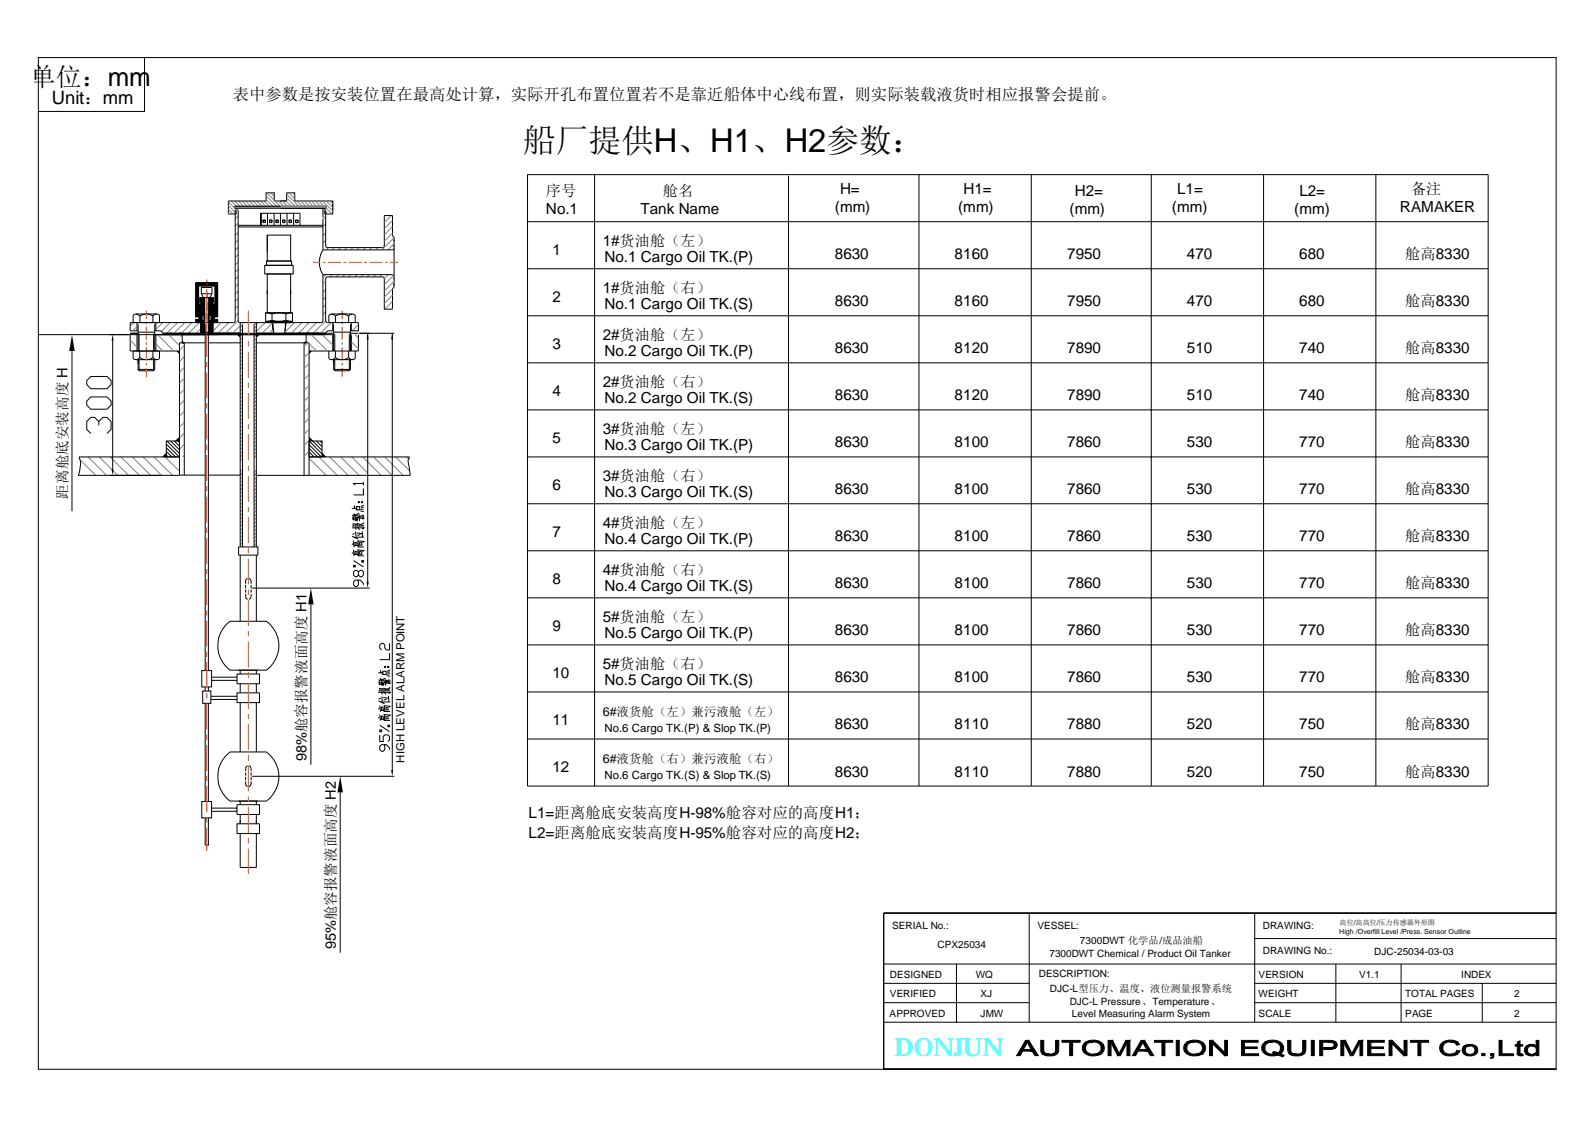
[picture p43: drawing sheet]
<svg xmlns="http://www.w3.org/2000/svg" width="297mm" height="210mm" viewBox="0 0 297 210" stroke-linecap="round" stroke-linejoin="round" font-family="sans-serif">
<defs><g id="words">
<text font-size="6.1" x="97.4" y="28.3">船厂提供H、H1、H2参数：</text>
<text font-size="4.8" x="5.5" y="15.9">单位：mm</text>
<text font-size="4.7" fill="#0ff" x="166.5" y="196.7">DONJUN</text>
<text font-size="3.4" x="9.6" y="19.3">Unit：mm</text>
<text font-size="3" x="43.3" y="18.6">表中参数是按安装位置在最高处计算，实际开孔布置位置若不是靠近船体中心线布置，则实际装载液货时相应报警会提前。</text>
<g font-size="2.8">
<text x="101.7" y="36.5">序号</text>
<text x="101.7" y="39.9">No.1</text>
<text x="119.3" y="39.9">Tank Name</text>
<text x="123.4" y="36.5">舱名</text>
<text x="155.5" y="39.5">(mm)</text>
<text x="156.4" y="36.2">H=</text>
<text x="178.4" y="39.5">(mm)</text>
<text x="179.4" y="36.2">H1=</text>
<text x="199.2" y="39.9">(mm)</text>
<text x="200.2" y="36.5">H2=</text>
<text x="218.3" y="39.5">(mm)</text>
<text x="219.2" y="36.2">L1=</text>
<text x="241" y="39.9">(mm)</text>
<text x="242" y="36.5">L2=</text>
<text x="260.7" y="39.6">RAMAKER</text>
<text x="262.8" y="36.2">备注</text>
<text x="102.9" y="47.4">1</text>
<text x="112.3" y="45.9">1#货油舱（左）</text>
<text x="112.6" y="48.8">No.1 Cargo Oil TK.(P)</text>
<text x="155.5" y="48.3">8630</text>
<text x="177.8" y="48.3">8160</text>
<text x="198.7" y="48.3">7950</text>
<text x="221.1" y="48.3">470</text>
<text x="242" y="48.3">680</text>
<text x="261.7" y="48.3">舱高8330</text>
<text x="102.9" y="56.2">2</text>
<text x="112.3" y="54.6">1#货油舱（右）</text>
<text x="112.6" y="57.6">No.1 Cargo Oil TK.(S)</text>
<text x="155.5" y="57">8630</text>
<text x="177.8" y="57">8160</text>
<text x="198.7" y="57">7950</text>
<text x="221.1" y="57">470</text>
<text x="242" y="57">680</text>
<text x="261.7" y="57">舱高8330</text>
<text x="102.9" y="64.9">3</text>
<text x="112.3" y="63.3">2#货油舱（左）</text>
<text x="155.5" y="65.8">8630</text>
<text x="177.8" y="65.8">8120</text>
<text x="198.7" y="65.8">7890</text>
<text x="221.1" y="65.8">510</text>
<text x="242" y="65.8">740</text>
<text x="261.7" y="65.8">舱高8330</text>
<text x="112.6" y="66.4">No.2 Cargo Oil TK.(P)</text>
<text x="102.9" y="73.7">4</text>
<text x="112.3" y="72.1">2#货油舱（右）</text>
<text x="112.6" y="75.1">No.2 Cargo Oil TK.(S)</text>
<text x="155.5" y="74.6">8630</text>
<text x="177.8" y="74.6">8120</text>
<text x="198.7" y="74.6">7890</text>
<text x="221.1" y="74.6">510</text>
<text x="242" y="74.6">740</text>
<text x="261.7" y="74.6">舱高8330</text>
<text x="102.9" y="82.4">5</text>
<text x="112.3" y="80.9">3#货油舱（左）</text>
<text x="112.6" y="83.8">No.3 Cargo Oil TK.(P)</text>
<text x="155.5" y="83.3">8630</text>
<text x="177.8" y="83.3">8100</text>
<text x="198.7" y="83.3">7860</text>
<text x="221.1" y="83.3">530</text>
<text x="242" y="83.3">770</text>
<text x="261.7" y="83.3">舱高8330</text>
<text x="112.3" y="89.6">3#货油舱（右）</text>
<text x="102.9" y="91.2">6</text>
<text x="112.6" y="92.6">No.3 Cargo Oil TK.(S)</text>
<text x="155.5" y="92">8630</text>
<text x="177.8" y="92">8100</text>
<text x="198.7" y="92">7860</text>
<text x="221.1" y="92">530</text>
<text x="242" y="92">770</text>
<text x="261.7" y="92">舱高8330</text>
<text x="102.9" y="100">7</text>
<text x="112.3" y="98.4">4#货油舱（左）</text>
<text x="112.6" y="101.4">No.4 Cargo Oil TK.(P)</text>
<text x="155.5" y="100.8">8630</text>
<text x="177.8" y="100.8">8100</text>
<text x="198.7" y="100.8">7860</text>
<text x="221.1" y="100.8">530</text>
<text x="242" y="100.8">770</text>
<text x="261.7" y="100.8">舱高8330</text>
<text x="112.3" y="107.2">4#货油舱（右）</text>
<text x="102.9" y="108.7">8</text>
<text x="112.6" y="110.1">No.4 Cargo Oil TK.(S)</text>
<text x="155.5" y="109.6">8630</text>
<text x="177.8" y="109.6">8100</text>
<text x="198.7" y="109.6">7860</text>
<text x="221.1" y="109.6">530</text>
<text x="242" y="109.6">770</text>
<text x="261.7" y="109.6">舱高8330</text>
<text x="102.9" y="117.5">9</text>
<text x="112.3" y="115.9">5#货油舱（左）</text>
<text x="112.6" y="118.9">No.5 Cargo Oil TK.(P)</text>
<text x="155.5" y="118.3">8630</text>
<text x="177.8" y="118.3">8100</text>
<text x="198.7" y="118.3">7860</text>
<text x="221.1" y="118.3">530</text>
<text x="242" y="118.3">770</text>
<text x="261.7" y="118.3">舱高8330</text>
<text x="112.3" y="124.7">5#货油舱（右）</text>
<text x="102.9" y="126.3">10</text>
<text x="112.6" y="127.6">No.5 Cargo Oil TK.(S)</text>
<text x="155.5" y="127.1">8630</text>
<text x="177.8" y="127.1">8100</text>
<text x="198.7" y="127.1">7860</text>
<text x="221.1" y="127.1">530</text>
<text x="242" y="127.1">770</text>
<text x="261.7" y="127.1">舱高8330</text>
<text x="102.9" y="135">11</text>
<text x="155.5" y="135.9">8630</text>
<text x="177.8" y="135.9">8110</text>
<text x="198.7" y="135.9">7880</text>
<text x="221.1" y="135.9">520</text>
<text x="242" y="135.9">750</text>
<text x="261.7" y="135.9">舱高8330</text>
<text x="102.9" y="143.7">12</text>
<text x="155.5" y="144.6">8630</text>
<text x="177.8" y="144.6">8110</text>
<text x="198.7" y="144.6">7880</text>
<text x="221.1" y="144.6">520</text>
<text x="242" y="144.6">750</text>
<text x="261.7" y="144.6">舱高8330</text>
<text x="98.5" y="152.3">L1=距离舱底安装高度H-98%舱容对应的高度H1；</text>
<text x="98.5" y="156.1">L2=距离舱底安装高度H-95%舱容对应的高度H2；</text>
</g>
<g font-size="2.7">
<text x="12.6" y="92.9" transform="rotate(-90 12.6 92.9)">距离舱底安装高度 H</text>
<text x="57.1" y="141.8" transform="rotate(-90 57.1 141.8)">98%舱容报警液面高度 H1</text>
<text x="62.6" y="176.8" transform="rotate(-90 62.6 176.8)">95%舱容报警液面高度 H2</text>
</g>
<g font-size="2.3">
<text x="112.3" y="133.4">6#液货舱（左）兼污液舱（左）</text>
<text x="112.3" y="142.2">6#液货舱（右）兼污液舱（右）</text>
</g>
<g font-size="2.1">
<text x="112.6" y="136.4">No.6 Cargo TK.(P) &amp; Slop TK.(P)</text>
<text x="75.3" y="142.1" transform="rotate(-90 75.3 142.1)">HIGH LEVEL ALARM POINT</text>
<text x="112.6" y="145.2">No.6 Cargo TK.(S) &amp; Slop TK.(S)</text>
</g>
<g font-size="1.9">
<text x="166.1" y="173">SERIAL No.:</text>
<text x="193.2" y="173">VESSEL:</text>
<text x="235.2" y="173">DRAWING:</text>
<text x="174.6" y="176.6">CPX25034</text>
<text x="195.4" y="178.2">7300DWT Chemical / Product Oil Tanker</text>
<text x="201.1" y="175.9">7300DWT 化学品/成品油船</text>
<text x="235.2" y="177.7">DRAWING No.:</text>
<text x="255.9" y="177.9">DJC-25034-03-03</text>
<text x="165.7" y="185.7">VERIFIED</text>
<text x="165.7" y="182.1">DESIGNED</text>
<text x="181.7" y="182.1">WQ</text>
<text x="182.6" y="185.7">XJ</text>
<text x="193.4" y="182">DESCRIPTION:</text>
<text x="195.5" y="184.8">DJC-L型压力、温度、液位测量报警系统</text>
<text x="234.4" y="182.1">VERSION</text>
<text x="234.4" y="185.8">WEIGHT</text>
<text x="253.1" y="182.1">V1.1</text>
<text x="261.7" y="185.7">TOTAL PAGES</text>
<text x="272.1" y="182.1">INDEX</text>
<text x="282" y="185.7">2</text>
<text x="165.7" y="189.4">APPROVED</text>
<text x="182.6" y="189.4">JMW</text>
<text x="199.2" y="187.1">DJC-L Pressure、Temperature、</text>
<text x="199.6" y="189.4">Level Measuring Alarm System</text>
<text x="234.4" y="189.4">SCALE</text>
<text x="261.7" y="189.4">PAGE</text>
<text x="282" y="189.4">2</text>
</g>
<g font-size="1.3">
<text x="249.5" y="172.2">高位/高高位/压力传感器外形图</text>
<text x="249.4" y="174">High /Overfill Level /Press. Sensor Outline</text>
</g>
</g></defs>
<g fill="none" stroke="#000" stroke-width=".19">
<path d="M7.1 10.7h282.7v188.5h-282.7zM26.9 10.7v10.1h-19.8M43.8 39.1l-.1 20.9-19.5 .1v1.5h1.5M44.4 39.1v20.9h15.7v-8.8M49.8 39.7v2.3M51 39.7v2.3M52.2 38.8h8.5v-.4h-17v.4h16.9M52.2 37.4h1.2v-1.5h1.5v1.5h7.1v1.9M52.2 39.7v2.3M53.4 37.4h-2.3v-1.5h-1.5v1.5h-7.1v2.4h1.5v-1M53.5 39.7v2.3M54.7 39.7v2.3"/>
<path d="M60.1 38.8v1.7M60.6 39.1v6.7l.3 .3 10.6-.1 .1-5.9h1.5v3.8l.3 .3v9.3l-.3 .3v3.8h-1.5l-.1-5.9-10.6-.1-.3 .3 .1 8.1 6 .1v1.5h-1.4M60.6 38.2h.1M62 37.4v2.4h-1.5v-1M98.2 32.5h178.9v113.9h-178.9zM110.7 32.5v113.9M146.8 32.7v113.7M171.1 32.5v113.9M192.1 32.5v113.9M214.4 32.5v113.9M235.3 32.5v113.9M256.2 32.5v113.9"/>
<path d="M25.3 58.5h3.9M26.1 58.9a1.91 1.91 0 0 1 2.4 0M26.1 58.9a.91 .91 0 0 0-1.3-.2v1.4M26.1 58.9v1.2M36.4 52.6v6.4h.7M36.4 56.2l.4 .4M36.4 56.6l.6 .5M36.4 57.8l.6 .5M36.4 57.4l.6 .5M36.4 57.6l.6 .5M36.4 56.4l.6 .5M36.4 56.1l.6 .5"/>
<path d="M36.4 55.9l.6 .5M36.4 55.6l.6 .5M36.4 54.2l.6 .5M36.4 54.5l.6 .5M36.4 54.9l.6 .5M36.4 52.6l.7 .7M36.4 52.8l.6 .6M36.4 53l.6 .5M36.4 53.1l.6 .6M36.4 53.3l.6 .6M36.4 53.5l.6 .5M36.4 53.7l.6 .5"/>
<path d="M36.4 53.8l.6 .6M36.4 54l.6 .5M36.4 54.3l.6 .6M36.4 54.7l.6 .5M36.4 55l.6 .6M36.4 55.2l.6 .5M36.4 55.4l.6 .5M36.4 55.7l.6 .5M36.4 56.7l.6 .5M36.4 56.9l.6 .5M36.4 57.1l.6 .5M36.4 57.2l.6 .6"/>
<path d="M36.4 57.9l.6 .6M36.4 58.1l.6 .5M36.4 58.3l.6 .5M36.4 58.4l.6 .6M36.4 58.6l.5 .4M36.4 58.8l.3 .2M36.4 58.9l.1 .1M36.4 52.6h4.1M36.5 59.5l-.1 .1M36.6 52.6l.6 .7M36.7 59.5l-.3 .2M36.8 56.6h.7"/>
<path d="M36.8 59v-5.7h3.4v5.7M36.8 58.9h.3v.6M36.8 52.6l.6 .7M36.8 56.6l.2 .1M36.9 59.5l-.5 .4M36.9 56.6v2.3M37 52.6l.6 .7M37 53.3v5.7M37 56.6l-.1 .1M37 59.5l-.6 .6v-.6h.7M37.2 52.6l.5 .7M37.2 56.6l-.3 .3"/>
<path d="M37.2 55.6l.9 .8M37.2 55.7l.9 .9M37.2 55.9l.9 .9M37.2 56.1l.3 .2M37.2 56.2l.1 .1M37.2 55.4l.9 .9M37.3 52.6l.6 .7M37.4 56.6l-.5 .5M37.4 55.4l.7 .7M37.5 56.6l.1 2.9h.5M37.5 56.3h-.3v-.9h2.6v.9h-.3M37.5 56.3v1.2h.1v.8h.5"/>
<path d="M37.5 56.7l-.6 .6M37.5 56.9l-.6 .6M37.5 57l-.6 .6M37.5 57.2l-.6 .6M37.5 57.4l-.6 .6M37.5 57.5l-.6 .6M37.5 57.7l-.6 .6M37.5 57.9l-.6 .6M37.5 56.3h.1M37.5 56.3v1.7M37.5 56.3l.6 .7M37.5 56.5l.6 .6"/>
<path d="M37.5 56.7l.6 .6M37.5 56.8l.6 .7M37.5 57l.6 .6M37.5 57.2l.6 .6M37.5 57.3l.6 .7M37.5 54.7h2M37.5 52.6l.6 .7M37.5 58l-.6 .6M37.6 59h.5l-.2 .3zM37.6 58.6h.5l-.2 .3M37.6 58.1l-.7 .7M37.6 58.4l-.5 .5"/>
<path d="M37.6 58.6l-.5 .6M37.6 58.8l-.5 .5M37.6 58.9l-.5 .6M37.6 59.3l.1 .2-.6 .6M37.6 59.2l.3 .3-.6 .6M37.6 59.5h.1M37.6 58.9l.2 .2M37.6 58.6l.2 .3M37.6 58.3l.4 .4M37.6 55.4l.5 .5M37.6 58.7l.4 .4M37.6 58l.3 .3-.3 .3"/>
<path d="M37.6 59.1l-1 1M37.6 58.1l.1 .2-.1 .2M37.6 57.6l.5 .5M37.6 57.8l.5 .5M37.7 52.6l.6 .7M37.7 59.2l-.9 .9M37.7 58.8l-.1 .1M37.7 58.3l.4 .4M37.7 55.4l.4 .4M37.8 58.9h.1M37.8 59.2l-.9 .9M37.8 58.9l-.2 .1"/>
<path d="M37.8 52.6l.6 .7M37.9 58.9l-.2 .2M37.9 58.3l.2 .2M37.9 58.9h-.1M37.9 59.3l.2 .2M37.9 58.9l.2 .2M37.9 55.4l.2 .2M38 59.2l.1 .1M38 58.8l.1 .1M38 52.6l.6 .7M38 59.1l.1 .1M38 58.3h.1"/>
<path d="M38.1 59.5l-.7 .7M38.1 59.7l-.7 .7M38.1 59.8l-.7 .8M38.1 55.4v2.9M38.1 59.5v2.4M38.1 58.3l-.4 .4M38.1 59.1l-.4 .4M38.1 58.3h-.5v.3M38.1 55.4v4.8M38.1 58.3h-.5l-.6 .6M38.1 59.4l-.1 .1M38.1 59.2l-.2 .3"/>
<path d="M38.1 58.6v.2M38.1 58.9l-.2 .2M38.1 58.7l-.2 .2M38.1 58.4l-.3 .3-.2-.2M38.2 52.6l.6 .7M38.3 52.6l.6 .7M38.5 52.6l.6 .7M38.7 52.6l.6 .7M38.8 52.6l.6 .7M38.9 58.3h.5v.3M38.9 55.4v4.8M38.9 58.4l.3 .3 .2-.2"/>
<path d="M38.9 59.4l.1 .1M38.9 59.2l.2 .3M38.9 59.1l.2 .1M38.9 58.9l.2 .2M38.9 58.6l.1 .1M38.9 58.3l.4 .4M38.9 58.1l.5 .5M38.9 55.5l.8 .8M38.9 55.7l.6 .6M38.9 55.9l.6 .6M38.9 56l.6 .7M38.9 56.2l.6 .6"/>
<path d="M38.9 56.4l.6 .6M38.9 56.5l.6 .7M38.9 56.7l.6 .6M38.9 56.9l.6 .6M38.9 57.1l.5 .4M38.9 57.2l.5 .5M38.9 57.4l.5 .5M38.9 57.6l.5 .5M38.9 57.8l.5 .4M38.9 58.3h.1M38.9 59.1v.1M38.9 59.5v2.4"/>
<path d="M38.9 58.7v.1M38.9 55.4l.9 .8M39 58.3l-.1 .1M39 58.8l-.1 .1M39 59.2l-.1 .1M39 52.6l.6 .7M39.1 58.9h.1M39.1 58.9l-.2 .2M39.1 55.4l.7 .7M39.1 58.9l.3 .3M39.1 58.3l-.2 .3M39.2 52.6l.6 .7"/>
<path d="M39.2 58.9h-.1M39.2 59.2l.2 .2M39.2 58.9l.2 .1M39.3 55.4l.5 .5M39.3 58.3l-.4 .4 .2 .2M39.3 58.8l.1 .1M39.4 52.6l.5 .7M39.4 59l-.2 .3h-.1l-.2-.3 .4 .1M39.4 58.8l-.3 .3M39.4 58.6h-.5l.2 .3M39.4 57.9v.2M39.4 58.6v.1"/>
<path d="M39.4 59v.1M39.4 59l-.1 .1M39.4 58.6l-.2 .3M39.4 58.3l-.4 .4M39.4 55.4l.4 .3M39.5 54.7v-1.2h-2v1.2l.4 .7h1.2M39.5 54.7l-.4 .7M39.5 56.6h.7M39.5 56.3v1.7M39.5 52.6l1 1.1M39.6 56.6l-.2 2.9h-.5l.2-.2 .2 .2M39.6 56.3v1.2h-.2v.8h-.5"/>
<path d="M39.6 57.1l.5-.5v2.3M39.6 55.4l.2 .2M39.7 52.6l.8 .9M39.8 56.6l-.2 .2M39.9 52.6l.6 .8M39.9 56.6l-.3 .4M39.9 59l-1 1M39.9 59.2l-1 1M39.9 59.3l-1 1M39.9 59.5l-1 1M39.9 59.5h.6v.6M40 57.8l.5 .5"/>
<path d="M40 58.1l.5 .5M40 58.9l.1 .1M40 52.6l.5 .5M40 53.3l.5 .6M40 53.5l.5 .5M40 53.7l.5 .5M40 53.8l.5 .6M40 54l.5 .5M40 54.2l.5 .5M40 54.3l.5 .6M40 54.5l.5 .5M40 54.7l.5 .5"/>
<path d="M40 54.8l.5 .6M40 55l.5 .6M40 55.2l.5 .5M40 55.3l.5 .6M40 55.5l.5 .6M40 55.7l.5 .5M40 55.9l.5 .5M40 56l.5 .6M40 56.2l.5 .5M40 56.4l.5 .5M40 56.6l.5 .5M40 56.7l.5 .5"/>
<path d="M40 56.9l.5 .5M40 57.1l.5 .5M40 57.2l.5 .6M40 57.4l.5 .5M40 57.6l.5 .5M40 57.9l.5 .5M40 58.3l.5 .5M40 58.4l.5 .5M40 58.6l.5 .4M40 58.8l.3 .2M40 53.3v5.7M40.1 56.7l-.5 .6"/>
<path d="M40.1 56.9l-.5 .6M40.1 57.1l-.5 .6M40.1 57.2l-.5 .6M40.1 57.4l-.7 .7M40.1 57.6l-.7 .7M40.1 57.8l-.7 .7-.5-.6M40.1 57.9l-.7 .7M40.1 58.1l-.7 .7M40.1 58.3l-.9 .8M40.1 58.4l-1.2 1.3M40.1 58.6l-1.2 1.2M40.1 58.8l-.1 .1"/>
<path d="M40.1 59.5l-1.2 1.2M40.2 58.9h-.3v.6M40.2 52.6l.3 .4M40.3 59.5l-.6 .6M40.4 52.6l.1 .2M40.5 59.5l-.6 .6M40.5 59.6l-.5 .5M40.5 59.7l-.3 .4M40.5 59.9l-.1 .2M40.5 52.6v6.4h-.6M44.4 42h15.7M44.4 42.3h15.7"/>
<path d="M48.6 42v-2.3v2.3v-2.3h7.3v2.3M49 41h.4v.5h-.4zM49.1 41h.2v.4h-.2zM49.3 49.4h5.3v1.6h-5.3zM49.5 58.3h5v1.6h-5zM49.5 58.3l1.2 .2 .8-.2h.9l.8 .2M49.6 48.6h4.7v.8h-4.7zM49.8 43.8h4.3v4.8h-4.3zM49.8 59.9h4.3v.2h-4.3zM49.8 51h4.3v7.3h-4.3zM49.8 43.8v3M49.8 54.1v.7"/>
<path d="M50.2 41h.5v.5h-.5zM50.7 59.7l.8 .1 1.7-.1M50.7 59.7l-1.2 .2M50.7 58.5v1.2M50.8 59.9l.2 2.2M51.4 41h.4v.5h-.4zM51.5 41h.3v.4h-.3zM52.6 41h.5v.5h-.5zM52.7 41h.3v.4h-.3zM53.2 59.9l-.2 2.2M53.2 59.7l1.3 .2M53.2 58.5v1.2"/>
<path d="M53.3 59.9l-.2 2.2M53.8 41h.5v.5h-.5zM54.1 54.1v.7M54.5 58.3l-1.3 .2M55 41h.5v.5h-.5zM60.1 46.5a4.3 4.3 0 0 0 0 4.7M60.1 51.2h13l.3 .3M60.1 40.8v5.7M61.8 58.5h3.8M62.5 58.9a1.98 1.98 0 0 1 2.4 0M64.9 58.9a.84 .84 0 0 1 1.3-.2v1.4M64.9 58.9v1.2"/>
<path d="M73.4 46.2l-.3 .3h-13M73.4 44.7v.1M73.4 45.7v.2M73.4 51.8v.2M73.4 52.9v.1M98.2 41.3h178.9M98.2 50.1h178.9M98.2 58.8h178.9M7.2 62.3h54.8v3.1M13.4 65.4v29.8M16.2 74.7l.7-.8h3l.8 .8v.8l-.8 .7h-3l-.7-.7zM16.2 70.9l.7-.8h3l.8 .8v.7l-.8 .8h-3l-.7-.8z"/>
<path d="M18.4 79.2v-.7l-.8-.8h-.7l-.7 .8v1.5l.7 .7M18.4 78.5l.8-.8h.7l.8 .8v1.5l-.8 .7M21 63.5v23.9M24.2 62.1h1.5M24.2 62.3v3.1h9.2M24.8 65.4v1.4a.78 .78 0 0 0 1.2-.2 1.98 1.98 0 0 0 2.5 0M25.3 67h3.9M25.5 60.1v1.5M25.5 62.3v3.1M25.7 67.8v-.8v1.8h3.1M25.7 61.9h3.1M25.7 60.4v5"/>
<path d="M25.7 68.8l.2 .3M25.9 62.2v3.2M25.9 67v2.1M25.9 69.1h2.7M26 65.4v1.2M28.5 65.4v1.2a.77 .77 0 0 0 1.2 .2v-1.4M28.5 60.1v-1.2a.84 .84 0 0 1 1.2-.2v1.4M28.6 62.2v3.2M28.6 67v2.1M28.8 61.6h1.1l.5 .5h1.3l.1-.2 .1 .2h1.5l.1-.2 .1 .2h1.5l.1-.2 .1 .2h2.9M28.8 60.4v5M28.8 67v1.8"/>
<path d="M28.8 68.8l-.2 .3M29 60.1v1.5M29 62.3v3.1M30.4 62.1h30.2v.2h-30.2zM33 65.4l.4 .4M33.9 62.3v1.6h.4v24.6M33.9 63.6l.3 .3M37.4 61.8l.1 .1M37.4 60.1v1.8M38.1 60l-.7 .7M38.1 60.2l-.7 .7M38.1 60.3l-.7 .8"/>
<path d="M38.1 60.5l-.7 .7M38.1 60.7l-.7 .7M38.1 60.8l-.7 .8M38.1 61l-.7 .7M38.1 61.2l-.7 .7M38.1 61.4l-.6 .5M38.1 61.5l-.4 .4M38.1 61.7l-.2 .2M38.1 61.9h-.1M38.2 63.9h-4.8v24.6h4.8M38.2 61.9h-.3M38.2 60.4v64.5"/>
<path d="M38.5 62v.1M38.8 63.9h5.9M38.8 62.1h6.4M38.8 62.3h6.4M38.8 60.4v64.5M38.9 60.8l.8-.7v1.8h-2.3M39.7 61.3l-.6 .6h-.3M39.7 61.8l-.1 .1M39.7 60.3l-.8 .7M39.7 60.5l-.8 .7M39.7 60.6l-.8 .8M39.7 60.8l-.8 .7"/>
<path d="M39.7 61l-.8 .7M39.7 61.1l-.8 .8M39.7 61.5l-.5 .4M39.7 61.7l-.3 .2M44.3 62.3l.4 .5M44.7 60.1v2h-5.9M44.7 62v.1M44.7 62.3v39.6M45.2 60.4v41.5M47.3 60.4v41.5M47.7 62.1h3.2zM47.7 63.9h9.9v24.6"/>
<path d="M47.7 60.1v2h14.4M47.7 62.3v39.6M48.2 62.3l-.5 .5M50.7 60.1l.1 1.4M50.9 61.3v.8M55.6 62.1l.1-.2 .1 .2M57 62.3v1.6h-.4v24.6M57 63.6l-.3 .3M57.3 62.1l.1-.2 .2 .2M57.6 65.4h9.1zM58 65.4l-.4 .4M59 62.1l.1-.2 .2 .2"/>
<path d="M61.2 65.4v1.4a.78 .78 0 0 0 1.3-.2v-1.2M61.2 60.1v-1.4a.78 .78 0 0 1 1.3 .2v1.2M61.8 67h3.8M62 60.1v1.5M62.1 67.8v-.8v1.8l.2 .3M62.1 61.9h3.2M62.1 61.6h-1.1l-.4 .5M62.1 60.4v5M62.1 68.8h3.2M62.3 62.2v3.2M62.3 67v2.1M62.3 69.1h2.8"/>
<path d="M62.5 66.6a1.98 1.98 0 0 0 2.4 0M64.5 60v.1M64.9 65.4v1.2M65.1 62.2v3.2M65.1 67v2.1M65.3 62.1h1.4M65.3 68.8l-.2 .3M65.3 60.4v5M65.3 67v1.8M65.4 60.1v1.5M65.4 62.3v3.1M66.2 65.4v1.4a.78 .78 0 0 1-1.3-.2"/>
<path d="M66.7 62.3v3.1M66.9 62.1h6.5M68.5 62.1v46.7M73.1 62.1v81.7M98.2 67.6h178.9M98.2 76.3h178.9M31 82.1h2.4v3h-2.4zM31 84.8l.3 .3M31 84.1l1 1M31 83.4l1.7 1.7M31 82.7l2.4 2.4M31 84.4l-.7 .7"/>
<path d="M31.1 82.1l2.3 2.4M31.8 82.1l1.6 1.7M32.5 82.1l.9 1M33 82.1h.1M33.1 82.1l.3 .3M33.4 85.1h-18.7a4 4 0 0 1-.2 3.4h18.9M33.4 81.5l-.7 .6M38.8 88.5h5.9M57.6 82.1h2.4v3h-2.4zM57.6 85.1h18.7a1.6 1.6 0 0 0-.1 1.8l.2 1.6h-28.7M57.6 84.9l.2 .2M57.6 84.2l.9 .9"/>
<path d="M57.6 83.5l1.6 1.6M57.6 82.8l2.2 2.3M57.6 82.1l2.4 2.5M57.6 81.5l2.4 2.4M57.9 82.1h.1M58.9 82.1l1.1 1.1M59.6 82.1l.4 .4M60 84.4l.6 .7M65.5 98.3h2.3l-.3 .2M65.5 94.7h.9M65.6 99.9l1.1 .5M65.6 95.9l.7 .3"/>
<path d="M65.6 96.4l.4 .1M65.6 98h2.2M65.7 97.6h.7l-.2 .2M65.8 97.6l.1 .4M65.8 96.2l.1 .7M65.9 95.6l.1 .5M66 96.8l.6 .3M66 95.8l.7 .4M66 96.7h-.4M66 94.1v.6M66 96.3l.8 .1-.1 .1M66 99.4l-.4 .1"/>
<path d="M66.1 96.4l.1 .4M66.2 99l.1 .9M66.2 98.1l.1 .6M66.3 96.8h.4M66.3 96.5h.2l.1 .3M66.3 95h.8M66.3 96.5l.1 .3M66.3 94.3l.7 .1M66.4 94.3v.7M66.4 99.2l1.1 .2M66.5 97.5l1.2 .4M66.6 98.1l.4 .6"/>
<path d="M66.6 97.5l.1 .4M66.7 95.6l-.6 .5M66.7 93.5h.2l-.1 .2zM66.7 93.5l.2 .1zM66.8 93.5l.1 .1zM66.8 93.5h.1M66.8 95.6l.2 1.4M66.8 96.2l-.1 .1M67 94.3v.7M67 96l.1 .6zM67.1 99.6l-.6 .1M67.1 95.2l.7 .1"/>
<path d="M67.2 96l.1 .6M67.3 93.5h.2l-.1 .2zM67.3 93.5l.2 .1zM67.3 93.5h.2zM67.4 93.5h.1M67.4 96.6h.4M67.4 96h.3M67.4 96l.1 .6M67.5 98.9v1.1M67.7 97.3v.2l-.9 .4M67.7 90.9v1.3h-1.8M67.7 90.1h-1.8l.3 .3"/>
<path d="M67.7 95.9l.1 .7M67.7 94.5l-.4 .1M67.7 89.8v.6M67.7 94.8l-.4 .1M67.8 94.1l-.6 .2M98.2 85.1h178.9M98.2 93.8h178.9M42.1 116.3l.7-.6h6.8a5.6 5.6 0 0 1 0 9.1h-6.8a5.7 5.7 0 0 1-.7-8.5zM44.4 101.9h3.6v1.5h-3.6zM44.7 103.4v12.3M45.7 110.6l.1 .8 .3 .2M45.7 108.9v.7"/>
<path d="M45.7 109.8v.6M46.1 107.8l-.3 .2-.1 .7M46.3 107.8l.4 .2 .1 .7M46.8 110.6l-.1 .8-.4 .2M46.8 108.9v.7M46.8 109.8v.6M46.9 109.5h22M47.7 103.4v12.3M57.9 112.6v29.8M65.8 103l-.3 .1M65.8 101.3l-.3 .1M65.8 102.4l.1 1.2"/>
<path d="M65.8 100.7l.1 1.2M65.9 105.3h.3v.3h-.3zM65.9 104.4l1.8 1.2M66 102.7h.4M66 103.3h.6M66 101l.4 .1M66 101.6h.6M66 100h1.8M66.1 102.7l.1 .6M66.1 101.1l.1 .5M66.4 102.7l.1 .6M66.4 101l.1 .6"/>
<path d="M66.5 102.4l1.3 .1-.3 .3M66.5 100.7l1.3 .2-.3 .2M66.6 103.5h1.2M66.6 101.9h1.2M66.7 102.4l.1 1.1M66.7 100.8l.1 1.1M66.7 108v.9l-.3 .3h-.2l-.3-.3v-.6l.3-.3h.9l.6 .6v.3M66.7 106.5l.4-.3h.3l.3 .3v.6l-.3 .3h-.3l-.4-.3v-.6l-.3-.3h-.2l-.3 .3v.6l.3 .3h.2l.3-.3M66.9 102.7l.4 .1M66.9 103.2h.6M66.9 101.1h.4M66.9 101.5h.6"/>
<path d="M67 102.8v.4M67 101.1v.4M67.3 102.7l.1 .5M67.3 101.1l.1 .4M67.4 104.4h.3v.3h-.3zM72.5 119.8v1.2h-.5l-.3-.3v-.6l-.3-.3h-.3l-.4 .3v.6l.4 .3M98.2 102.6h178.9M98.2 111.4h178.9M37.6 124.9h1.8v3h-1.8zM37.7 128.7h1.6v2.3h-1.6zM38.2 127.9v.8M38.2 131v18.3"/>
<path d="M38.8 127.9v.8M38.8 131v18.3M39.3 130.3h4.8M39.3 129.7h4.8M39.4 126.1h4.7M39.4 126.7h4.7M44.1 129h4.2v1.9h-4.2zM44.1 125.5h4.2v1.9h-4.2zM44.4 124.8h3.6M44.7 124.8v.7M44.7 127.4v1.6M44.7 130.9v9.2"/>
<path d="M47.7 124.8v.7M47.7 127.4v1.6M47.7 130.9v9.2M70.4 129h2.3l-.3 .2M70.4 125.3h.9M70.5 130.5l1.1 .6M70.5 127.4h.4M70.5 127.1h.4M70.5 126.6l.4 .2M70.5 128.7h2.2M70.6 128.2l.7 .1-.2 .2M70.6 133.6l-.2 .1"/>
<path d="M70.6 132l-.2 .1M70.6 126.8l.1 .8M70.7 128.2l.1 .5M70.7 135.9h.4v.4h-.4zM70.7 136.9v1.2h.7v-.9l.3-.3h.5l.3 .3v.6l-.3 .3M70.7 135.1l1.8 1.2M70.7 133.1l.2 1.1M70.7 131.4l.2 1.2M70.8 126.3l.1 .5M70.9 127.4l.5 .3M70.9 124.8v.5M70.9 126.5l.7 .3"/>
<path d="M70.9 126.8l.3 .1M70.9 127l.8 .1-.1 .1M70.9 133.4h.4M70.9 134h.6M70.9 131.7l.4 .1M70.9 132.3h.6M70.9 130.7h1.8M70.9 130.1l-.4 .1M71 133.4l.1 .6M71 131.7l.1 .6M71 127l.1 .5M71.1 128.7l.1 .6"/>
<path d="M71.1 129.7l.1 .9M71.1 127.2h.3M71.1 125.6h.9M71.2 127.2l.1 .3M71.2 127.5h.4M71.2 125h.7l.1 .6M71.3 125l.1 .6M71.3 133.3l.1 .7M71.3 131.7l.1 .6M71.4 129.9l1 .2M71.4 128.2l1.2 .4M71.4 133.1l1.3 .1-.3 .2"/>
<path d="M71.4 131.4l1.3 .1-.3 .3M71.4 134.2h1.2M71.4 132.5h1.2M71.4 128.7l.5 .6M71.4 127.2l.1 .3M71.5 128.2l.1 .4M71.6 126.3l-.6 .5M71.6 133.1l.1 1.1M71.6 131.4l.1 1.1M71.7 138.7v.9l-.3 .3h-.3l-.4-.3v-.6l.4-.3h.9l.5 .6v.3M71.7 124.1l.1 .2zM71.7 124.2h.1"/>
<path d="M71.7 124.1l.1 .1-.1 .1zM71.7 126.3l.1 1.4M71.7 126.9l-.1 .1M71.8 133.4h.4M71.8 133.9h.6M71.8 131.8h.4M71.8 132.2h.6M71.9 133.4v.5M71.9 131.8v.4M72 127.3l-.1-.7 .1 .7M72 130.2l-.6 .2M72 125.8l.7 .2"/>
<path d="M72.1 126.6l.1 .7M72.2 124.1h.2v.2h-.2zM72.2 135.1h.3v.3h-.3zM72.2 124.1l.1 .2zM72.2 124.2h.1zM72.2 133.4l.1 .5M72.2 131.8l.1 .4M72.2 127.3h.5M72.2 126.6l.4 .1M72.3 129.6l.1 1M72.3 126.7l.1 .6M72.5 121.6v1.3h-1.8"/>
<path d="M72.6 127.9v.3l-.9 .3M72.6 126.6v.7M72.6 125.2h-.5M72.6 125.4l-.5 .2M72.7 124.8l-.6 .2M98.2 120.1h178.9M98.2 128.9h178.9M98.2 137.6h178.9M37.6 149.3h1.8v3h-1.8zM38.2 152.3v5.1h.6v-5.1M39.4 151.1h4.7M39.4 150.5h4.7"/>
<path d="M42.1 140.7l.7-.6h6.8a5.7 5.7 0 0 1 0 9.1h-6.8a5.7 5.7 0 0 1-.7-8.5zM44.1 149.9h4.2v1.8h-4.2zM44.1 153.4h4.2v1.9h-4.2zM44.7 149.2v.7M44.7 151.7v1.7M44.7 155.3v6.3h3v-6.3M45.7 145.5l.1 .8 .3 .2M45.7 143.9v.6M45.7 144.7v.6M46.1 142.6l-.3 .3-.1 .7M46.3 142.6l.4 .3 .1 .7M46.8 145.5l-.1 .8-.4 .2"/>
<path d="M46.8 143.9v.6M46.8 144.7v.6M46.9 144.6h26.5M47.7 149.2v.7M47.7 151.7v1.7M63.4 147.6v29.8M164.6 179.5h125.2M178.1 179.5v10.9M191.7 170.1v20.3M233.7 174.8h56.1M233.7 170.1v20.3M248.8 179.5v10.9"/>
<path d="M260.9 179.5v10.9M289.8 170.1h-125.2v29.1M164.5 199.2h125.3h-125.2M164.6 199.2h125.2M164.6 190.4h125.2M164.6 183.1h27.1M164.6 186.7h27.1M233.7 183.1h56.1M233.7 186.7h56.1M276 183.1v7.3"/>
<circle cx="50.4" cy="41.2" r=".24"/>
<circle cx="54.1" cy="41.2" r=".24"/>
<circle cx="55.3" cy="41.2" r=".24"/>
</g>
<g fill="#000" stroke="#000" stroke-width=".19">
<path d="M191 193.8h.6l-.3 .3-.7 1.4 1.6 .3h-1.8l-.4 .8h-.7z" fill-rule="evenodd"/>
<path d="M191.6 193.8l1.8 2.8h-.7l-.5-.8-1.6-.3h1.5l-.8-1.4z" fill-rule="evenodd"/>
<path d="M193.8 193.8h.6l.1 2.2 .4 .3h.5h-1.2l-.2-.2-.2-.3z" fill-rule="evenodd"/>
<path d="M196.6 193.8h.6v1.8a1.17 1.17 0 0 1-1.2 1.1h-1l-.8-.4h1.7l.5-.2 .2-.3z" fill-rule="evenodd"/>
<path d="M197.8 193.8h3.4v.3h-1.4v2.5h-.6v-2.5h-1.4z" fill-rule="evenodd"/>
<path d="M201.9 194.3l.4-.3 1.3 .1h-.3a1.12 1.12 0 0 0-1.1 .9v.5a1.43 1.43 0 0 0 1.3 .9h1.5l-1 .3h-.9a1.7 1.7 0 0 1-1.5-1.3v-.6z" fill-rule="evenodd"/>
<path d="M202.3 194l.9-.3h.8a1.69 1.69 0 0 1 1.6 1.3v.6l-.6 .7-1.4 .1a1.41 1.41 0 0 0 1.4-.9v-.5a1.25 1.25 0 0 0-1.1-.9z" fill-rule="evenodd"/>
<path d="M206.4 193.8h.8l-.3 .4v2.4h-.5z" fill-rule="evenodd"/>
<path d="M207.2 193.8l1.2 2.4-.3 .4-1.2-2.4z" fill-rule="evenodd"/>
<path d="M209.7 193.8h.7l-.5 .4-1.3 2.4h-.5z" fill-rule="evenodd"/>
<path d="M209.9 194.2l.5-.4v2.8h-.5z" fill-rule="evenodd"/>
<path d="M212.5 193.8h.6l-.3 .3-.7 1.4 1.6 .3h-1.8l-.4 .8h-.6z" fill-rule="evenodd"/>
<path d="M212.8 194.1l.3-.3 1.8 2.8h-.7l-.5-.8-1.6-.3h1.5z" fill-rule="evenodd"/>
<path d="M215 193.8h3.4v.3h-1.5v2.5h-.5v-2.5h-1.4z" fill-rule="evenodd"/>
<path d="M219.1 193.8h.5v2.8h-.5z" fill-rule="evenodd"/>
<path d="M220.7 194.4l.5-.4 1.3 .1h-.3a1.07 1.07 0 0 0-1.1 1.3 1.33 1.33 0 0 0 1.3 1h1.4l-.9 .3h-.9a1.79 1.79 0 0 1-1.5-1.2v-.6z" fill-rule="evenodd"/>
<path d="M221.2 194l.7-.2 .9-.1a1.65 1.65 0 0 1 1.7 1.3l-.1 .7-.5 .6-1.4 .1a1.37 1.37 0 0 0 1.4-.9v-.5a1.25 1.25 0 0 0-1.1-.9z" fill-rule="evenodd"/>
<path d="M225.2 193.8h.6v2.8h-.6z" fill-rule="evenodd"/>
<path d="M225.8 193.8l2.3 2.2-.1 .6-2.2-2.2z" fill-rule="evenodd"/>
<path d="M228.1 193.8h.5v2.8h-.6z" fill-rule="evenodd"/>
<path d="M231.2 193.8h3.1v.3h-2.5v.9h2.3v.3h-2.3v1h2.6v.3h-3.2z" fill-rule="evenodd"/>
<path d="M235.3 194.4l.4-.4 1.3 .1h-.3a1.13 1.13 0 0 0-1.1 .8v.6a1.25 1.25 0 0 0 1.3 .9h1.6l.3 .1-2.3 .2a1.7 1.7 0 0 1-1.5-1.3v-.6z" fill-rule="evenodd"/>
<path d="M235.7 194l.9-.3h.8a1.69 1.69 0 0 1 1.6 1.3v.6l-.3 .5-.3 .2 .1 .1h-1.5l.6-.1-.6-.2 1.1-.1 .3-.5v-.5a1.25 1.25 0 0 0-1.1-.9z" fill-rule="evenodd"/>
<path d="M237.2 195.8l.8 .3h-1z" fill-rule="evenodd"/>
<path d="M238.1 196.5l1 .1-.2 .2z" fill-rule="evenodd"/>
<path d="M239.8 193.8h.6l.1 2.2 .4 .3h.6h-1.3l-.2-.2-.2-.5z" fill-rule="evenodd"/>
<path d="M242.6 193.8h.6v1.7a1.14 1.14 0 0 1-1.2 1.2h-1l-.8-.4h1.7l.5-.2 .2-.4z" fill-rule="evenodd"/>
<path d="M244.2 193.8h.6v2.8h-.6z" fill-rule="evenodd"/>
<path d="M245.8 193.8l2.6 .1 .4 .2h-2.5v1l2.4 .1-.5 .2-1.9 .1v1.1h-.5z" fill-rule="evenodd"/>
<path d="M246.3 195.1h1.5a.5 .5 0 0 0 .7-.5 .5 .5 0 0 0-.6-.5h-.5l1.5 .1 .1 .5-.3 .5z" fill-rule="evenodd"/>
<path d="M249.7 193.8h.9l-.3 .4v2.4h-.6z" fill-rule="evenodd"/>
<path d="M250.6 193.8l1.2 2.4-.3 .4-1.2-2.4z" fill-rule="evenodd"/>
<path d="M253.1 193.8h.7l-.5 .4-1.3 2.4h-.5z" fill-rule="evenodd"/>
<path d="M253.3 194.2l.5-.4v2.8h-.5z" fill-rule="evenodd"/>
<path d="M254.7 193.8h3.1v.3h-2.5v.9h2.3v.3h-2.3v1h2.6v.3h-3.2z" fill-rule="evenodd"/>
<path d="M258.7 193.8h.5v2.8h-.5z" fill-rule="evenodd"/>
<path d="M259.2 193.8l2.3 2.2-.1 .6-2.2-2.2z" fill-rule="evenodd"/>
<path d="M261.5 193.8h.5v2.8h-.6z" fill-rule="evenodd"/>
<path d="M262.7 193.8h3.4v.3h-1.5v2.5h-.5v-2.5h-1.4z" fill-rule="evenodd"/>
<path d="M268.4 194.3l.6-.4 .7-.2h.8l.9 .3-1.7 .1a1.16 1.16 0 0 0-1 1.3 1.16 1.16 0 0 0 1.4 1h1.2l-.8 .3h-.9a1.59 1.59 0 0 1-1.5-1.3l.1-.7z" fill-rule="evenodd"/>
<path d="M270.1 196.4a1.23 1.23 0 0 0 1.2-.8l.6 .1-.5 .7z" fill-rule="evenodd"/>
<path d="M270.1 194.1l1.3-.1 .4 .5-.5 .2-.4-.5z" fill-rule="evenodd"/>
<path d="M272.5 195l.2-.2h1.1l-.6 .2-.3 .4 .1 .7 .8 .3h-1.1l-.2-.2-.2-.4z" fill-rule="evenodd"/>
<path d="M272.7 194.8a1.69 1.69 0 0 1 2.5 .5v.5a1.33 1.33 0 0 1-1.1 .9l-.9-.1-.5-.2h1.1a.81 .81 0 0 0 .9-.7 .81 .81 0 0 0-.8-.9z" fill-rule="evenodd"/>
<path d="M276 196.2h.5v.4h-.5z" fill-rule="evenodd"/>
<path d="M277.6 196.2h.6v.6a.41 .41 0 0 1-.6 .2l.3-.3v-.1h-.3z" fill-rule="evenodd"/>
<path d="M279.2 193.8h.5v2.5h2.1v.3h-2.6z" fill-rule="evenodd"/>
<path d="M282.6 194.1l.5-.2v.7h.5v.2h-.5v1.4l.3 .1h-.8v-1.5h-.4v-.2h.4z" fill-rule="evenodd"/>
<path d="M282.6 196.3h1l.1 .3h-.8z" fill-rule="evenodd"/>
<path d="M284.2 194.9a1.67 1.67 0 0 1 1.9-.1h-1.2l-.4 .4v.6l.1 .3 .7 .3h-1l-.3-.3-.1-.7z" fill-rule="evenodd"/>
<path d="M284.3 196.4h1.8l-.5 .3h-.7z" fill-rule="evenodd"/>
<path d="M286.1 193.8h.5v2.8h-.5v-.2h-.6l.5-.3 .1-.7-.2-.4-.6-.2h.8z" fill-rule="evenodd"/>
</g>
<g fill="none" stroke="#808080" stroke-width=".19">
<path d="M42.5 39.6l.2 .2M42.5 39l.9 .8M42.5 38.3l1.3 1.3M42.5 37.6l1.3 1.3M43 37.4l1 1M43.7 38.4h17v.2h-17zM43.7 37.4l1 1M43.7 38.5h17M44.4 38.9l-.6 .5M44.4 37.4l1 1M45.1 37.4l.9 1M45.7 37.4l1 1"/>
<path d="M46.4 37.4l1 1M47.1 37.4l1 1M47.8 37.4l1 1M48.5 37.4l1 1M49.2 37.4l1 1M49.6 37.1l1.2 1.3M49.6 36.5l1.9 1.9M49.7 35.9l1.4 1.4M50.4 35.9l.7 .7M51 35.9l.1 .1M51.2 37.4l1 1M51.9 37.4l1 1"/>
<path d="M52.6 37.4l.9 1M53.2 37.4l1.1 1M53.4 36.8l1.5 1.6M53.4 36.2l2.2 2.2M53.8 35.9l1.1 1.1M54.5 35.9l.4 .4M55.3 37.4l1 1M56 37.4l1 1M56.7 37.4l.9 1M57.3 37.4l1 1M58 37.4l1 1M58.7 37.4l1 1"/>
<path d="M59.4 37.4l1 1M60.1 37.4l1.9 1.9M60.6 38.9l-.5 .6M60.6 39.4l.5 .4M60.7 38.7l1.1 1.1M60.7 37.4l1.3 1.2M61.4 37.4l.6 .5M44.4 51.5l-.6 .5M44.4 50.1l-.6 .6M44.4 48.8l-.6 .5M44.4 47.4l-.6 .5M44.4 46.1l-.6 .5"/>
<path d="M44.4 44.7l-.6 .5M44.4 43.3l-.6 .6M44.4 41.6l-.6 .5M44.4 40.2l-.6 .6M44.4 55.6l-.6 .5M44.4 59.7l-2.4 2.4M44.4 58.3l-.6 .6M44.4 57l-.6 .5M44.4 54.2l-.6 .6M44.4 52.9l-.6 .5M60.6 44.7l-.5 .6M60.6 43.4l-.5 .5"/>
<path d="M60.6 41.7l-.5 .5M60.6 40.3l-.5 .5M60.6 59.7l-2.3 2.4M60.6 58.1l-.5 .5M60.6 56.7l-.5 .6M60.6 55.3l-.5 .6M60.6 53.9l-.5 .6M60.6 52.3l-.5 .6M60.7 51.2l-.6 .5M61.1 46.1l-.4 .4M61.8 51.2l-.4 .4M62.3 46.1l-.5 .4"/>
<path d="M63 51.2l-.4 .4M63.4 46.1l-.4 .4M64.2 51.2l-.5 .4M64.6 46.1l-.4 .4M65.3 51.2l-.4 .4M65.7 46.1l-.4 .4M66.5 51.2l-.4 .4M66.9 46.1l-.4 .4M67.6 51.2l-.4 .4M68.1 46.1l-.5 .4M68.8 51.2l-.4 .4M69.2 46.1l-.4 .4"/>
<path d="M70 51.2l-.5 .4M70.4 46.1l-.4 .4M71.1 51.2l-.4 .4M71.7 40.1l-.1 .2M72.3 51.2l-.7 .7M72.9 40.1l-1.3 1.3M73.1 41.1l-1.5 1.5M73.1 42.2l-1.5 1.5M73.1 53.8l-1.5 1.5M73.1 55l-1.5 1.5M73.1 56.1l-1.4 1.5M73.1 57.3l-.3 .3"/>
<path d="M73.1 43.4l-1.5 1.5M73.3 51.3l-1.7 1.7M73.4 52.4l-1.8 1.8M73.4 44.3l-2.3 2.2M73.4 45.4l-1.2 1.1M24.2 63.3l1.3 1.4M24.8 60.1l-.6 .6M25.3 62.3l.2 .3M25.5 60.8l-.8 .8M29 64.1l1.3 1.3M29.4 62.3l3 3.1M30.3 60.1l-1.3 1.3"/>
<path d="M31.4 62.3l2 2.1M31.7 60.1l-1.7 1.6M33 60.1l-1.9 2M33.4 62.3l.5 .5M34.3 64.4l-.9 .8M34.3 66.4l-.9 .9M34.3 68.4l-.9 1M34.3 70.5l-.9 .9M34.3 72.5l-.9 .9M34.3 74.6l-.9 .9M34.3 76.6l-.9 .9M34.3 78.7l-.9 .9"/>
<path d="M34.4 60.1l-2 2M35.8 60.1l-2 2M37.1 60.1l-1.9 1.8M37.4 61.2l-.9 .9M38 61.9l-.1 .2M39.4 61.9l-.2 .2M41.2 60.1l-1.5 1.6M42.6 60.1l-2 2M44.7 60.7l-1.4 1.4M44.9 60.1l-.2 .2M45.2 61.2l-.5 .5M45.2 60.6l-.5 .4"/>
<path d="M45.2 62.2l-.5 .5M45.2 62.9l-.5 .4M45.2 63.6l-.5 .4M45.2 64.2l-.5 .5M45.2 64.9l-.5 .5M45.2 65.6l-.5 .5M45.2 66.3l-.5 .4M45.2 67l-.5 .4M45.2 67.7l-.5 .4M45.2 68.3l-.5 .5M45.2 69.7l-.5 .5M45.2 70.4l-.5 .4"/>
<path d="M45.2 71l-.5 .5M45.2 71.7l-.5 .5M45.2 72.4l-.5 .5M45.2 73.1l-.5 .4M45.2 73.8l-.5 .4M45.2 74.5l-.5 .4M45.2 75.2l-.5 .4M45.2 75.8l-.5 .5M45.2 76.5l-.5 .5M45.2 77.2l-.5 .5M45.2 77.9l-.5 .4M45.2 78.5l-.5 .5"/>
<path d="M45.2 79.3l-.5 .4M45.2 79.9l-.5 .5M45.2 69l-.5 .5M47.7 60.1l-.4 .4M47.7 63.7l-.4 .4M47.7 64.4l-.4 .4M47.7 61.4l-.4 .4M47.7 60.7l-.4 .4M47.7 62.3l-.4 .5M47.7 63l-.4 .5M47.7 65.1l-.4 .4M47.7 65.8l-.4 .4"/>
<path d="M47.7 66.4l-.4 .5M47.7 67.1l-.4 .5M47.7 67.8l-.4 .5M47.7 68.5l-.4 .4M47.7 69.9l-.4 .4M47.7 70.5l-.4 .5M47.7 71.2l-.4 .4M47.7 71.9l-.4 .5M47.7 72.6l-.4 .4M47.7 73.3l-.4 .4M47.7 73.9l-.4 .5M47.7 74.6l-.4 .5"/>
<path d="M47.7 75.3l-.4 .4M47.7 76l-.4 .4M47.7 76.7l-.4 .4M47.7 77.4l-.4 .4M47.7 78l-.4 .5M47.7 78.7l-.4 .5M47.7 79.4l-.4 .5M47.7 69.1l-.4 .5M48 60.1l-.3 .3M49.4 60.1l-1.7 1.6M50.7 60.2l-1.9 1.9M50.8 61.4l-.6 .7"/>
<path d="M54.8 60.1l-1.7 1.8M56.2 60.1l-1.9 2M57 63.4l.4 .5M57.3 63.9l-.7 .6M57.6 60.1l-2 2M57.6 65.7l-1 .9M57.6 67.7l-1 .9M57.6 69.7l-1 1M57.6 71.8l-1 .9M57.6 73.8l-1 .9M57.6 75.9l-1 .9M57.6 77.9l-1 .9"/>
<path d="M57.6 80l-1 .9M57.6 64l1.4 1.4M58 62.3l3 3.1M59 60.1l-2 2M60 62.3l2 2M61.7 60.1l-2 2M65.4 63.7l1.3 1.3M66.2 62.3l.5 .6M66.7 60.5l-1.1 1.1M15 85.7l2.8 2.8M16.4 85.1l3.4 3.4M18.5 85.1l3.4 3.4"/>
<path d="M20.5 85.1l3.4 3.4M22.5 85.1l3.5 3.4M24.6 85.1l3.5 3.4M26.7 85.1l3.4 3.4M28.7 85.1l3.4 3.4M30.7 85.1l2.7 2.7M34.3 80.7l-.9 .9M34.3 82.7l-.9 1M34.3 84.8l-.3 .3M45.2 99.7l-.5 .4M45.2 99l-.5 .5M45.2 98.3l-.5 .5"/>
<path d="M45.2 97.6l-.5 .5M45.2 97l-.5 .4M45.2 96.3l-.5 .4M45.2 93.6l-.5 .4M45.2 90.1l-.5 .5M45.2 90.8l-.5 .5M45.2 91.5l-.5 .5M45.2 95.6l-.5 .5M45.2 94.9l-.5 .5M45.2 94.2l-.5 .5M45.2 92.9l-.5 .4M45.2 92.2l-.5 .4"/>
<path d="M45.2 80.6l-.5 .4M45.2 81.3l-.5 .5M45.2 85.4l-.5 .4M45.2 84.7l-.5 .4M45.2 84l-.5 .5M45.2 83.3l-.5 .5M45.2 82.6l-.5 .5M45.2 82l-.5 .4M45.2 87.4l-.5 .5M45.2 88l-.5 .4M45.2 88.1l-.5 .5M45.2 88.8l-.5 .5"/>
<path d="M45.2 89.5l-.5 .4M47.7 97.8l-.4 .4M47.7 99.8l-.4 .5M47.7 97.1l-.4 .5M47.7 99.2l-.4 .4M47.7 98.5l-.4 .4M47.7 96.4l-.4 .5M47.7 91.7l-.4 .4M47.7 92.3l-.4 .5M47.7 91l-.4 .4M47.7 93l-.4 .5M47.7 93.7l-.4 .5"/>
<path d="M47.7 94.4l-.4 .4M47.7 95.1l-.4 .4M47.7 95.7l-.4 .5M47.7 90.3l-.4 .4M47.7 80.1l-.4 .4M47.7 80.7l-.4 .5M47.7 81.4l-.4 .5M47.7 82.1l-.4 .5M47.7 82.8l-.4 .4M47.7 83.5l-.4 .4M47.7 84.2l-.4 .4M47.7 84.9l-.4 .4"/>
<path d="M47.7 88.2l-.4 .4M47.7 89.6l-.4 .5M47.7 88.9l-.4 .5M47.7 88.2l-.4 .5M47.7 87.6l-.4 .4M57.6 85.4l3.1 3.1M57.6 82l-1 .9M57.6 84l-1 1M59.4 85.1l3.4 3.4M61.4 85.1l3.4 3.4M63.4 85.1l3.5 3.4M65.5 85.1l3 3"/>
<path d="M67.5 85.1l3.5 3.4M69.6 85.1l3.4 3.4M71.7 85.1l3.4 3.4M73.7 85.1l2.6 2.6M75.7 85.1l.4 .4M45.2 101.1l-.5 .4M45.2 100.4l-.5 .4M47.7 101.2l-.4 .5M47.7 100.5l-.4 .5"/>
</g>
<g fill="#000">
<path d="M13.4 62.3l.5 3.1h-1zM21 62.3l.2 1.2h-.4zM33 65.4h.4v.4zM33.9 63.6l.3 .3h-.3zM44.3 62.3h.4v.5zM47.7 62.3h.5l-.5 .5zM57 63.6v.3h-.3zM57.6 65.4h.4l-.4 .4zM68.5 62.1l.2 1.1h-.4zM73.1 62.1l.1 1.1h-.4zM20.8 87.4h.4l-.2 1.1zM31 84.4v.7h-.7z"/>
<path d="M32.7 82.1l.7-.6v.6zM57.6 81.5l.6 .6h-.6zM60 84.4l.6 .7h-.6zM57.9 109.5l.5 3.1h-1zM68.3 108.4h.4l-.2 1.1zM63.4 144.5l.5 3.1h-1zM72.8 143.4h.4l-.1 1.2z"/>
</g>
<path d="M30.4 62.2h7.8M47.3 62.2h13.3" fill="none" stroke="#000" stroke-width=".25"/>
<g fill="none" stroke="#ff3f00" stroke-width=".19">
<path d="M27.2 57.8v1.6M27.2 59.9v.5M38.5 54.5v4.2M38.5 59.7v1M46.3 57.8v4.8M58.2 48.9h1.4M60.1 48.9h.5M61.1 48.9h2.4M63.7 57.8v1.6M63.7 59.9v.5M64 48.9h.5M65 48.9h2.4"/>
<path d="M67.8 48.9h.5M68.8 48.9h2.4M71.7 48.9h.5M72.7 48.9h1.4M27.2 60.8v2.5M27.2 63.8v.4M27.2 64.7v2.4M27.2 67.6v.5M27.2 68.6v1.6M38.5 61.7v4.7M38.5 67.4v1M38.5 69.4v4.8"/>
<path d="M38.5 75.1v1M38.5 77.1v4.8M46.3 63.6v.9M46.3 65.5v4.8M46.3 71.3v.9M46.3 73.2v4.8M46.3 79v.9M63.7 60.8v2.5M63.7 63.8v.4M63.7 64.7v2.4M63.7 67.6v.5M63.7 68.6v1.6"/>
<path d="M38.5 82.8v1M38.5 84.8v4.8M38.5 90.6v.9M38.5 92.5v4.8M38.5 98.3v.9M46.3 80.9v4.8M46.3 86.7v.9M46.3 88.6v4.8M46.3 94.4v1M46.3 96.3v4.8M38.5 100.2v4.8M38.5 106v.9"/>
<path d="M38.5 107.9v4.8M38.5 113.7v1M38.5 115.6v4.8M46.3 102.1v1M46.3 104.1v4.8M46.3 109.8v1M46.3 111.8v4.8M46.3 117.5v1M46.3 119.5v4.8M38.5 121.4v1M38.5 123.3v4.9M38.5 129.1v1"/>
<path d="M38.5 131v4.9M38.5 136.8v1M38.5 138.7v4.9M46.3 125.2v1M46.3 127.2v4.8M46.3 133v.9M46.3 134.9v4.8M38.5 144.5v1M38.5 146.4v4.9M38.5 152.2v1M38.5 154.1v4.4M46.3 140.7v1"/>
<path d="M46.3 142.6v4.8M46.3 148.4v1M46.3 150.3v4.8M46.3 156.1v1M46.3 158v4.8"/>
</g>
<path d="M38.5 52v1.4M38.5 53.6v.1M38.5 53.9v1.8M38.5 55.9h.1M38.5 56.1v1.9M38.5 58.1v.1M38.5 58.3v1.9M38.5 60.3v.1M38.5 60.6v1.5" fill="none" stroke="#f00" stroke-width=".19"/>
<path d="M37.8 58.6v1M38.5 58.3v1.5M39.1 58.6v1" fill="none" stroke="#f0f" stroke-width=".19"/>
<use href="#words"/>
</svg>
